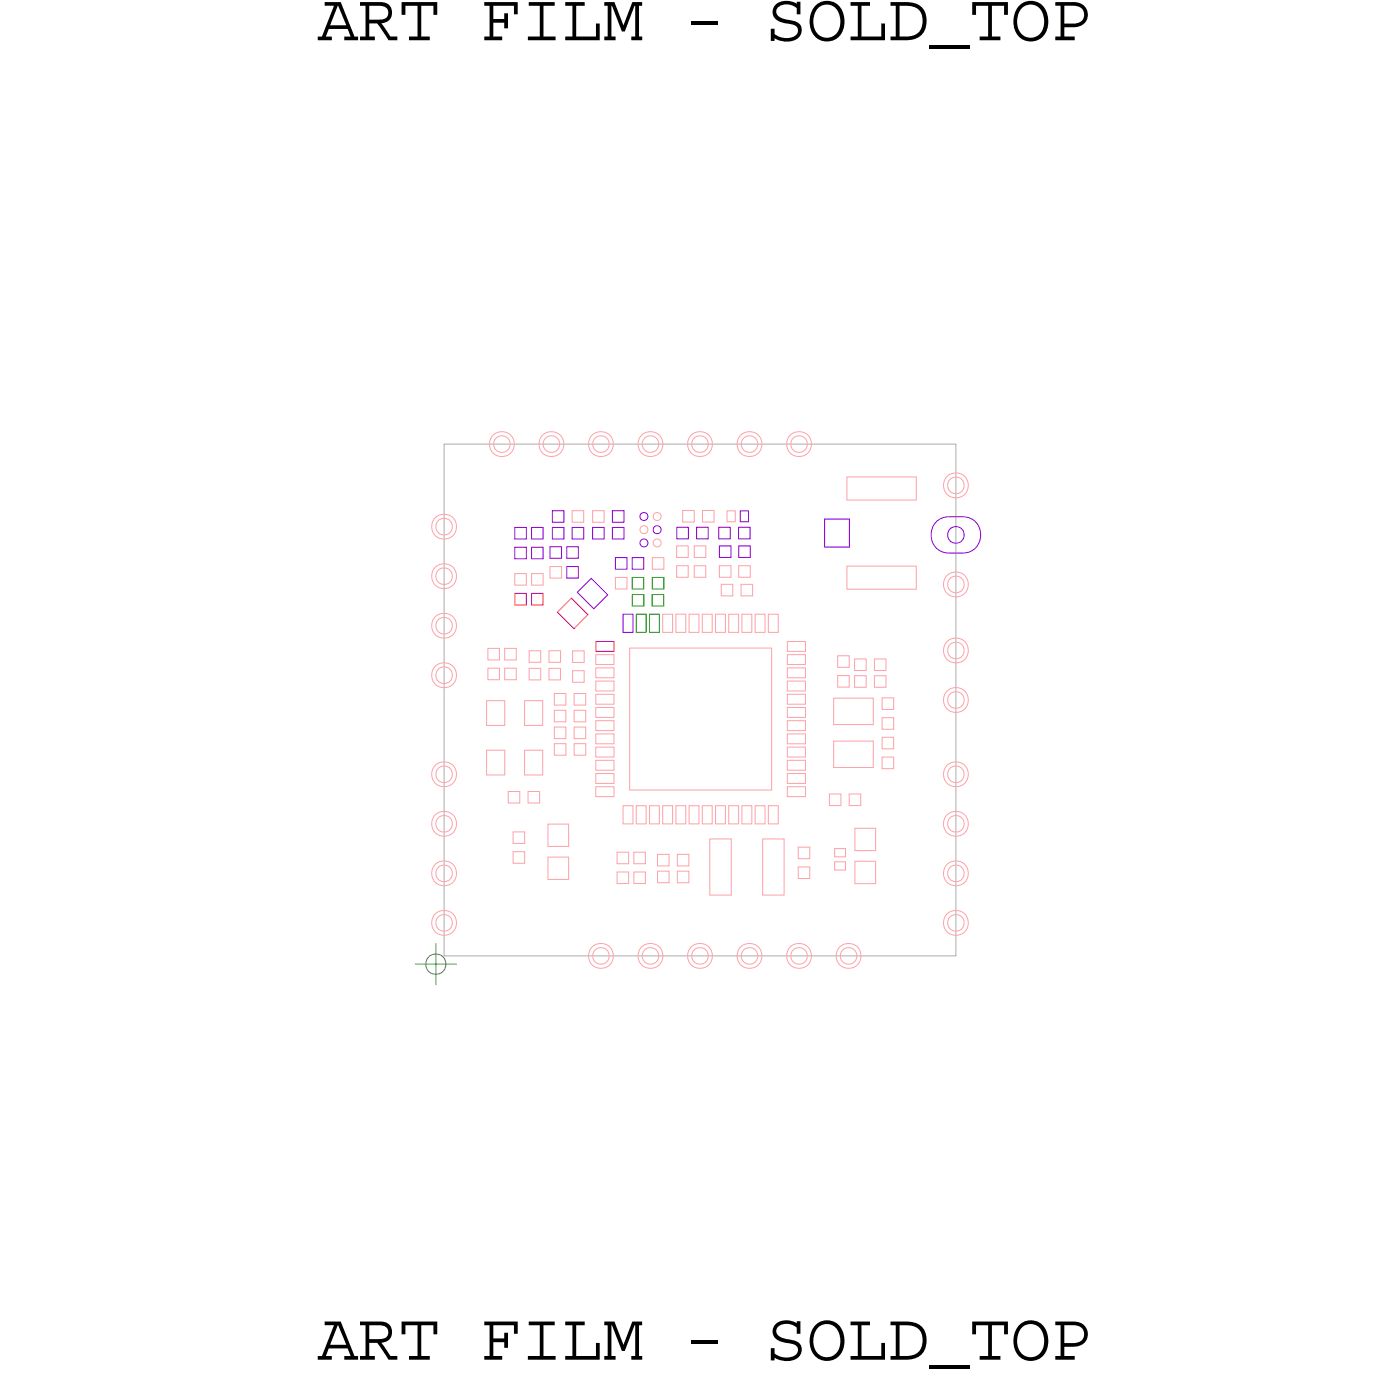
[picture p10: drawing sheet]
<svg xmlns="http://www.w3.org/2000/svg" width="42mm" height="42mm" viewBox="0 0 42 42" stroke-linecap="round" stroke-linejoin="round" font-family="sans-serif">
<defs><g id="words">
<g font-size="2.1">
<text x="9.6" y="1.2">ART FILM - SOLD_TOP</text>
<text x="9.6" y="41.2">ART FILM - SOLD_TOP</text>
</g>
</g></defs>
<!-- layer: Board Outline -->
<path d="M13.4 13.5h15.5v15.5h-15.5z" fill="none" stroke="#acacac" stroke-width=".03"/>
<!-- layer: Nets -->
<g fill="none" stroke="#fda2a8" stroke-width=".03">
<path d="M13.2 18.7l.2-.1 .3 .1 .1 .3-.1 .2-.3 .1-.2-.1-.1-.2zM13.2 15.7l.2-.1 .3 .1 .1 .3-.1 .2-.3 .1-.2-.1-.1-.2zM13.2 17.2l.2-.1 .3 .1 .1 .3-.1 .2-.3 .1-.2-.1-.1-.2zM13.3 18.8l.1-.1 .2 .1 .1 .1-.1 .2-.2 .1-.1-.1-.1-.2zM13.3 15.8l.1-.1 .2 .1 .1 .1-.1 .2-.2 .1-.1-.1-.1-.2zM13.3 17.3l.1-.1 .2 .1 .1 .1-.1 .2-.2 .1-.1-.1-.1-.2zM14.8 19.6h.3v.4h-.3zM14.9 13.2l.3-.1 .3 .1 .1 .3-.1 .2-.3 .1-.3-.1-.1-.2zM15 13.3l.2-.1 .2 .1 .1 .1-.1 .2-.2 .1-.2-.1-.1-.2zM15.3 19.6h.3v.4h-.3zM15.6 17.4h.3v.3h-.3zM16 19.7h.4v.4h-.4z"/>
<path d="M16.1 17.4h.3v.3h-.3zM16.4 13.2l.3-.1 .3 .1 .1 .3-.1 .2-.3 .1-.3-.1-.1-.2zM16.5 13.3l.2-.1 .2 .1 .1 .1-.1 .2-.2 .1-.2-.1-.1-.2zM16.6 19.7h.4v.4h-.4zM16.7 17.2h.3v.3h-.3zM17.3 15.5h.4v.3h-.4zM17.3 19.7h.4v.4h-.4zM17.9 13.2l.3-.1 .3 .1 .1 .3-.1 .2-.3 .1-.3-.1-.1-.2zM17.9 15.5h.4v.3h-.4zM18 13.3l.2-.1 .2 .1 .1 .1-.1 .2-.2 .1-.2-.1-.1-.2zM18 19.8h.6v.3h-.6zM18.6 17.5h.4v.3h-.4z"/>
<path d="M19.1 19.6h4.3v4.3h-4.3zM19.4 16l.1-.1 .1 .2-.1 .1zM19.4 13.2l.3-.1 .3 .1 .1 .3-.1 .2-.3 .1-.3-.1-.1-.2zM19.5 13.3l.2-.1 .2 .1 .1 .1-.1 .2-.2 .1-.2-.1-.1-.2zM19.8 16.9h.3v.3h-.3zM19.8 16.4l.1-.1 .1 .2-.1 .1zM19.8 15.6l.1-.1 .1 .2-.1 .1zM20.1 18.6h.3v.6h-.3zM20.5 18.6h.3v.6h-.3zM20.5 16.5h.3v.4h-.3zM20.5 17.1h.3v.4h-.3zM20.7 15.5h.3v.3h-.3z"/>
<path d="M20.9 18.6h.3v.6h-.3zM20.9 13.2l.3-.1 .3 .1 .1 .3-.1 .2-.3 .1-.3-.1-.1-.2zM21 13.3l.2-.1 .2 .1 .1 .1-.1 .2-.2 .1-.2-.1-.1-.2zM21 16.5h.4v.4h-.4zM21 17.1h.4v.4h-.4zM21.3 18.6h.3v.6h-.3zM21.3 15.5h.3v.3h-.3zM21.7 18.6h.3v.6h-.3zM21.8 17.1h.3v.4h-.3zM21.8 17.7h.4v.3h-.4zM22 15.5h.3v.3h-.3zM22.1 18.6h.3v.6h-.3z"/>
<path d="M22.4 17.1h.3v.4h-.3zM22.4 13.2l.3-.1 .3 .1 .1 .3-.1 .2-.3 .1-.3-.1-.1-.2zM22.4 17.7h.4v.3h-.4zM22.5 18.6h.3v.6h-.3zM22.5 13.3l.2-.1 .2 .1 .1 .1-.1 .2-.2 .1-.2-.1-.1-.2zM22.9 18.6h.3v.6h-.3zM23.3 18.6h.3v.6h-.3zM23.8 19.8h.6v.3h-.6zM23.8 19.4h.6v.3h-.6zM23.9 13.2l.3-.1 .3 .1 .1 .3-.1 .2-.3 .1-.3-.1-.1-.2zM24 13.3l.2-.1 .2 .1 .1 .1-.1 .2-.2 .1-.2-.1-.1-.2zM25.4 19.9h.3v.3h-.3z"/>
<path d="M25.6 17.1h2.1v.7h-2.1zM25.6 14.4h2.1v.7h-2.1zM25.9 20h.3v.3h-.3zM26.5 20h.3v.3h-.3zM28.7 19.4l.3-.1 .2 .1 .1 .3-.1 .3-.2 .1-.3-.1-.1-.3zM28.7 14.4l.3-.1 .2 .1 .1 .3-.1 .3-.2 .1-.3-.1-.1-.3zM28.7 17.4l.3-.1 .2 .1 .1 .3-.1 .3-.2 .1-.3-.1-.1-.3zM28.8 19.5h.2h.1l.1 .2-.1 .2h-.1h-.2l-.1-.2zM28.8 14.5h.2h.1l.1 .2-.1 .2h-.1h-.2l-.1-.2zM28.8 17.5h.2h.1l.1 .2-.1 .2h-.1h-.2l-.1-.2zM13.2 27.7l.2-.1 .3 .1 .1 .3-.1 .2-.3 .1-.2-.1-.1-.2zM13.2 24.7l.2-.1 .3 .1 .1 .3-.1 .2-.3 .1-.2-.1-.1-.2z"/>
<path d="M13.2 23.2l.2-.1 .3 .1 .1 .3-.1 .2-.3 .1-.2-.1-.1-.2zM13.2 20.2l.2-.1 .3 .1 .1 .3-.1 .2-.3 .1-.2-.1-.1-.2zM13.2 26.2l.2-.1 .3 .1 .1 .3-.1 .2-.3 .1-.2-.1-.1-.2zM13.3 27.8l.1-.1 .2 .1 .1 .1-.1 .2-.2 .1-.1-.1-.1-.2zM13.3 24.8l.1-.1 .2 .1 .1 .1-.1 .2-.2 .1-.1-.1-.1-.2zM13.3 23.3l.1-.1 .2 .1 .1 .1-.1 .2-.2 .1-.1-.1-.1-.2zM13.3 20.3l.1-.1 .2 .1 .1 .1-.1 .2-.2 .1-.1-.1-.1-.2zM13.3 26.3l.1-.1 .2 .1 .1 .1-.1 .2-.2 .1-.1-.1-.1-.2zM14.7 21.2h.6v.8h-.6zM14.7 22.7h.6v.8h-.6zM14.8 20.2h.3v.4h-.3zM15.3 20.2h.3v.4h-.3z"/>
<path d="M15.4 24h.3v.3h-.3zM15.5 25.2h.4v.3h-.4zM15.5 25.8h.4v.3h-.4zM15.9 22.7h.5v.8h-.5zM15.9 21.2h.5v.8h-.5zM16 24h.3v.3h-.3zM16 20.2h.4v.4h-.4zM16.6 26h.6v.6h-.6zM16.6 25h.6v.6h-.6zM16.6 20.2h.4v.4h-.4zM16.8 21h.3v.4h-.3zM16.8 21.5h.3v.4h-.3z"/>
<path d="M16.8 22h.3v.4h-.3zM16.8 22.5h.3v.4h-.3zM17.3 20.3h.4v.4h-.4zM17.4 21h.3v.4h-.3zM17.4 22h.3v.4h-.3zM17.4 21.5h.3v.4h-.3zM17.4 22.5h.3v.4h-.3zM17.9 28.7l.3-.1 .3 .1 .1 .3-.1 .2-.3 .1-.3-.1-.1-.2zM18 28.8l.2-.1 .2 .1 .1 .1-.1 .2-.2 .1-.2-.1-.1-.2zM18 21h.6v.3h-.6zM18 20.6h.6v.3h-.6zM18 22.2h.6v.3h-.6z"/>
<path d="M18 21.8h.6v.3h-.6zM18 21.4h.6v.3h-.6zM18 23.4h.6v.3h-.6zM18 23.8h.6v.3h-.6zM18 22.6h.6v.3h-.6zM18 23h.6v.3h-.6zM18 20.2h.6v.3h-.6zM18.7 25.8h.3v.4h-.3zM18.7 26.4h.3v.4h-.3zM18.9 24.4h.3v.6h-.3zM19.2 25.8h.3v.4h-.3zM19.2 26.4h.3v.4h-.3z"/>
<path d="M19.3 24.4h.3v.6h-.3zM19.4 28.7l.3-.1 .3 .1 .1 .3-.1 .2-.3 .1-.3-.1-.1-.2zM19.5 28.8l.2-.1 .2 .1 .1 .1-.1 .2-.2 .1-.2-.1-.1-.2zM19.7 24.4h.3v.6h-.3zM19.9 25.9h.4v.3h-.4zM19.9 26.4h.4v.3h-.4zM20.1 24.4h.3v.6h-.3zM20.5 24.4h.3v.6h-.3zM20.5 25.9h.4v.3h-.4zM20.5 26.4h.4v.3h-.4zM20.9 24.4h.3v.6h-.3zM20.9 28.7l.3-.1 .3 .1 .1 .3-.1 .2-.3 .1-.3-.1-.1-.2z"/>
<path d="M21 28.8l.2-.1 .2 .1 .1 .1-.1 .2-.2 .1-.2-.1-.1-.2zM21.3 24.4h.3v.6h-.3zM21.5 25.4h.6v1.7h-.6zM21.7 24.4h.3v.6h-.3zM22.1 24.4h.3v.6h-.3zM22.4 28.7l.3-.1 .3 .1 .1 .3-.1 .2-.3 .1-.3-.1-.1-.2zM22.5 24.4h.3v.6h-.3zM22.5 28.8l.2-.1 .2 .1 .1 .1-.1 .2-.2 .1-.2-.1-.1-.2zM22.9 24.4h.3v.6h-.3zM23.1 25.4h.6v1.7h-.6zM23.3 24.4h.3v.6h-.3zM23.8 21.8h.6v.3h-.6z"/>
<path d="M23.8 22.2h.6v.3h-.6zM23.8 21.4h.6v.3h-.6zM23.8 21h.6v.3h-.6zM23.8 22.6h.6v.3h-.6zM23.8 23.8h.6v.3h-.6zM23.8 23h.6v.3h-.6zM23.8 20.6h.6v.3h-.6zM23.8 20.2h.6v.3h-.6zM23.8 23.4h.6v.3h-.6zM23.9 28.7l.3-.1 .3 .1 .1 .3-.1 .2-.3 .1-.3-.1-.1-.2zM24 28.8l.2-.1 .2 .1 .1 .1-.1 .2-.2 .1-.2-.1-.1-.2zM24.2 26.3h.3v.3h-.3z"/>
<path d="M24.2 25.7h.3v.3h-.3zM25.1 24h.4v.4h-.4zM25.2 21.1h1.2v.8h-1.2zM25.2 22.4h1.2v.8h-1.2zM25.3 26.1h.3v.3h-.3zM25.3 25.7h.3v.3h-.3zM25.4 20.5h.3v.3h-.3zM25.4 28.7l.3-.1 .3 .1 .1 .3-.1 .2-.3 .1-.3-.1-.1-.2zM25.5 28.8l.2-.1 .2 .1 .1 .1-.1 .2-.2 .1-.2-.1-.1-.2zM25.7 24h.4v.4h-.4zM25.9 20.5h.3v.3h-.3zM25.9 25.1h.6v.7h-.6z"/>
<path d="M25.9 26.1h.6v.7h-.6zM26.5 20.5h.3v.3h-.3zM26.7 21.1h.4v.4h-.4zM26.7 22.9h.4v.4h-.4zM26.7 22.3h.4v.4h-.4zM26.7 21.7h.4v.4h-.4zM28.7 27.7l.3-.1 .2 .1 .1 .3-.1 .2-.2 .1-.3-.1-.1-.2zM28.7 26.2l.3-.1 .2 .1 .1 .3-.1 .2-.2 .1-.3-.1-.1-.2zM28.7 24.7l.3-.1 .2 .1 .1 .3-.1 .2-.2 .1-.3-.1-.1-.2zM28.7 23.2l.3-.1 .2 .1 .1 .3-.1 .2-.2 .1-.3-.1-.1-.2zM28.7 20.9l.3-.1 .2 .1 .1 .3-.1 .3-.2 .1-.3-.1-.1-.3zM28.8 27.8l.2-.1 .1 .1 .1 .1-.1 .2-.1 .1-.2-.1-.1-.2z"/>
<path d="M28.8 26.3l.2-.1 .1 .1 .1 .1-.1 .2-.1 .1-.2-.1-.1-.2zM28.8 24.8l.2-.1 .1 .1 .1 .1-.1 .2-.1 .1-.2-.1-.1-.2zM28.8 23.3l.2-.1 .1 .1 .1 .1-.1 .2-.1 .1-.2-.1-.1-.2zM28.8 21h.2h.1l.1 .2-.1 .2h-.1h-.2l-.1-.2z"/>
</g>
<path d="M15.6 18h.3v.3h-.3zM16.1 18h.3v.3h-.3zM16.9 18.5l.4-.4 .5 .5-.4 .4zM18 19.4h.6v.3h-.6z" fill="none" stroke="#f00" stroke-width=".03"/>
<g fill="none" stroke="#8d00d9" stroke-width=".03">
<path d="M15.6 16h.3v.3h-.3zM15.6 16.6h.3v.3h-.3zM16.1 16h.3v.3h-.3zM16.1 16.6h.3v.3h-.3zM16.7 16.6h.3v.3h-.3zM16.7 15.5h.4v.3h-.4zM16.7 16h.4v.3h-.4zM17.2 17.2h.3v.3h-.3zM17.2 16.6h.3v.3h-.3zM17.3 16h.4v.3h-.4zM17.5 17.9l.4-.4 .5 .5-.4 .4zM17.9 16h.4v.3h-.4z"/>
<path d="M18.5 16h.4v.3h-.4zM18.5 15.5h.4v.3h-.4zM18.6 16.9h.4v.3h-.4zM18.9 18.6h.3v.6h-.3zM19.1 16.9h.4v.3h-.4zM19.4 15.6l.1-.1 .1 .2-.1 .1zM19.4 16.4l.1-.1 .1 .2-.1 .1zM19.8 16l.1-.1 .1 .2-.1 .1zM20.5 16h.3v.3h-.3zM21.1 16h.3v.3h-.3zM21.8 16h.3v.3h-.3zM21.8 16.5h.3v.4h-.3z"/>
<path d="M22.4 16h.3v.3h-.3zM22.4 16.5h.3v.4h-.3zM22.4 15.5h.3v.3h-.3zM25 15.7h.7v.9h-.7zM28.4 15.8a.93 .93 0 0 1 1.3 .2v.4a.85 .85 0 0 1-1.5 0v-.4zM28.8 16h.2h.1l.1 .2-.1 .2h-.1h-.2l-.1-.2z"/>
</g>
<path d="M19.1 17.5h.4v.3h-.4zM19.2 18h.3v.4h-.3zM19.3 18.6h.3v.6h-.3zM19.7 18.6h.3v.6h-.3zM19.8 18h.3v.4h-.3zM19.8 17.5h.3v.3h-.3z" fill="none" stroke="#00a200" stroke-width=".03"/>
<!-- layer: Drawing Origin -->
<path d="M12.6 29.2h1.2M13 29l.2-.1 .2 .1 .1 .2-.1 .2-.2 .1-.2-.1-.1-.2zM13.2 28.6v1.2" fill="none" stroke="#638b3a" stroke-width=".03"/>
<use href="#words"/>
</svg>
